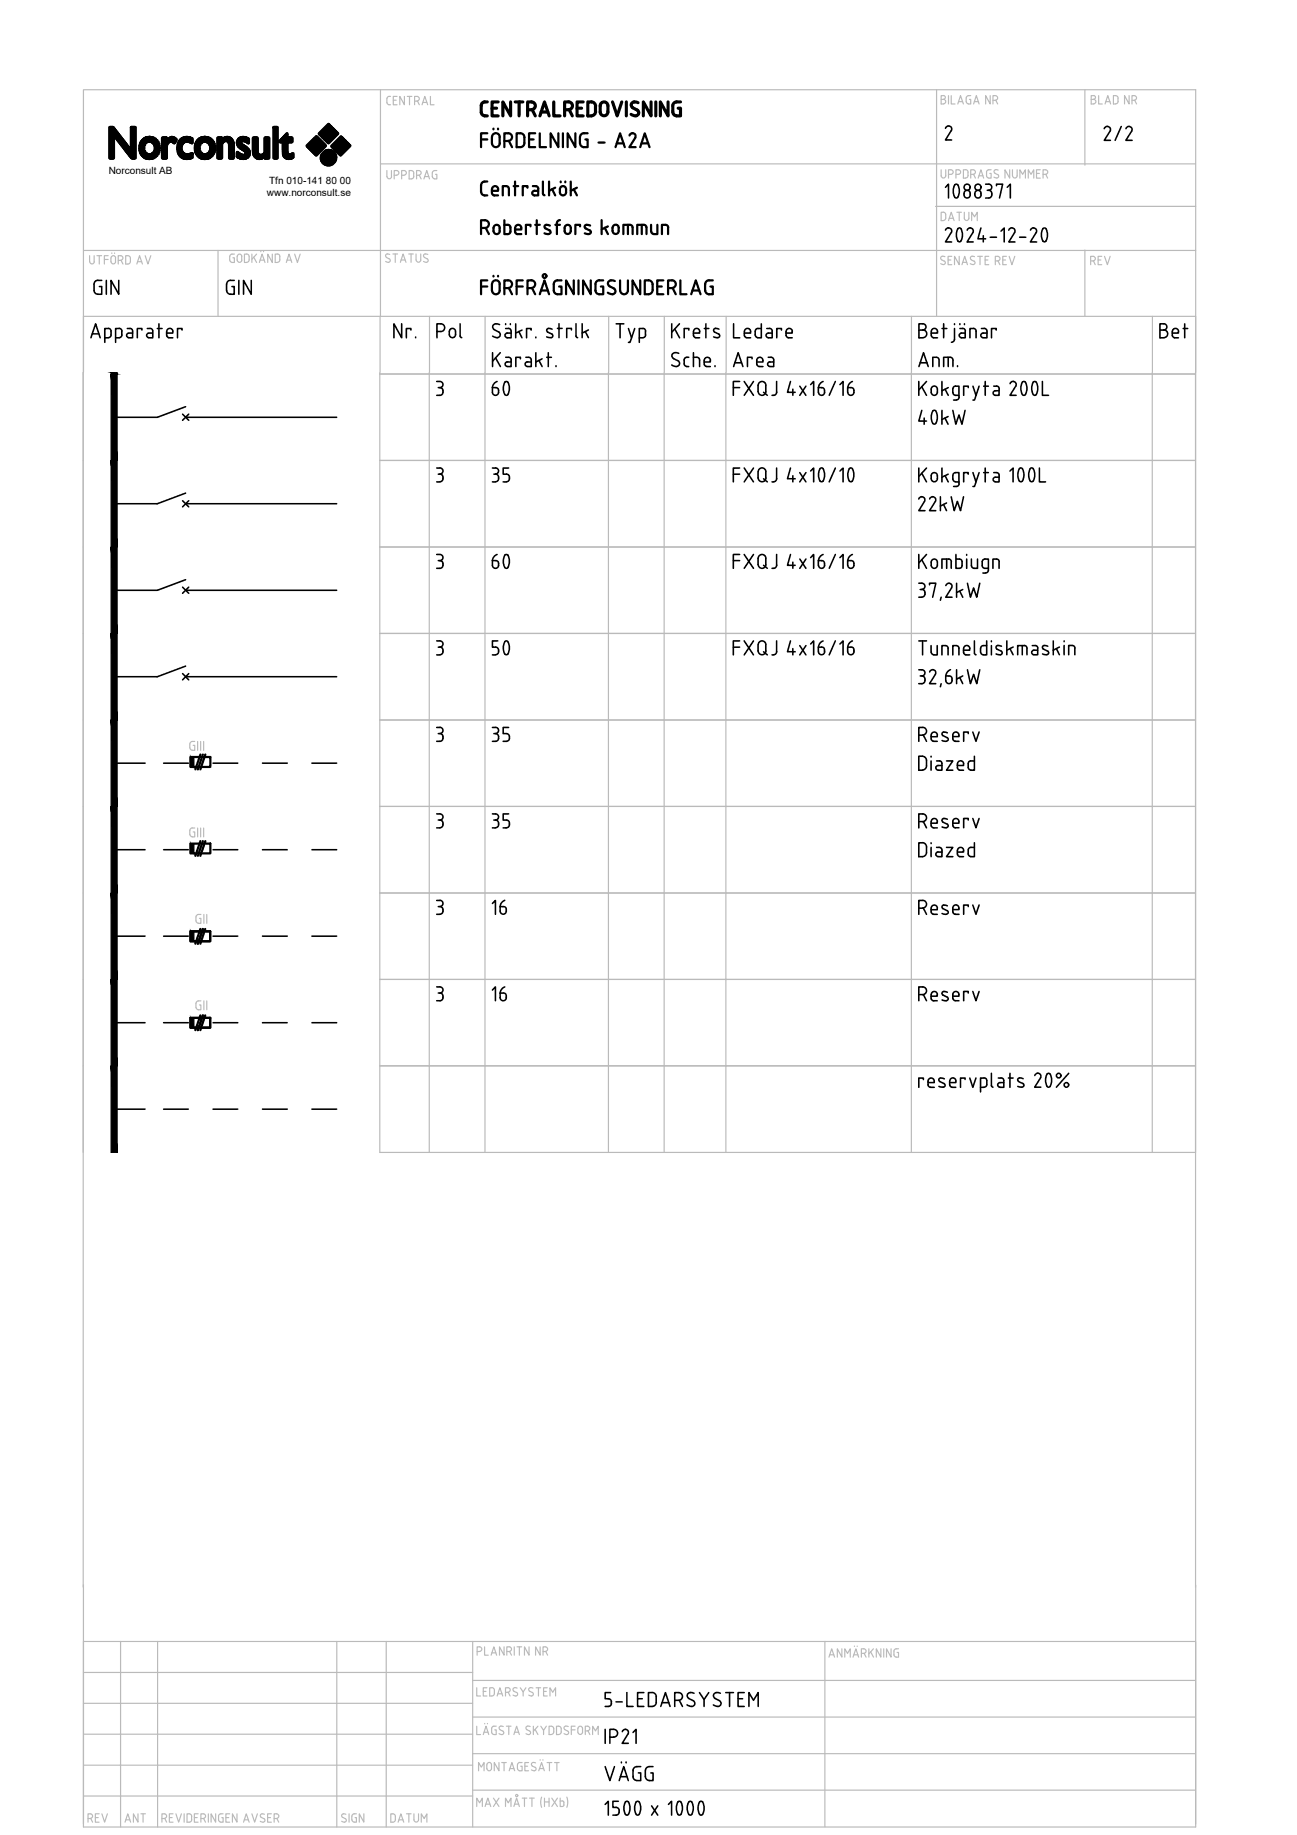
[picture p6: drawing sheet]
<svg xmlns="http://www.w3.org/2000/svg" width="210mm" height="297mm" viewBox="0 0 210 297" stroke-linecap="round" stroke-linejoin="round" font-family="sans-serif">
<defs><g id="words">
<g font-size="7.9">
<text x="76.9" y="66.3">60</text>
<text x="76.9" y="94.2">60</text>
<text x="76.9" y="108.3">50</text>
</g>
<text font-size="6.6" x="96.7" y="289.6">VÄGG</text>
<g font-size="5.7">
<text x="177.4" y="24">2/2</text>
<text x="35.3" y="49">GIN</text>
<text x="117.5" y="60.7">Area</text>
<text x="147.5" y="60.7">Anm.</text>
<text x="78.3" y="79.4">35</text>
<text x="147.5" y="84">22kW</text>
<text x="78.3" y="121.4">35</text>
<text x="78.3" y="149.2">16</text>
<text x="78.3" y="163.3">16</text>
</g>
<g font-size="5.3">
<text x="69.5" y="55.7">Pol</text>
<text x="117.5" y="55.7">Ledare</text>
<text x="186.6" y="55.7">Bet</text>
<text x="117.5" y="93.1">FXQJ 4x16/16</text>
<text x="78.3" y="135.1">35</text>
</g>
<text font-size="4.4" x="151" y="37">DATUM</text>
<g font-size="4.4" fill="#bababa">
<text x="175.3" y="44.1">REV</text>
<text x="13.1" y="296.3">REV</text>
<text x="19" y="296.3">ANT</text>
</g>
<g font-size="1.6">
<text x="17.6" y="28.2">Norconsult AB</text>
<text x="43.6" y="29.8">Tfn 010-141 80 00</text>
<text x="43.2" y="31.7">www.norconsult.se</text>
</g>
</g></defs>
<g fill="none" stroke="#bababa" stroke-width=".19">
<path d="M61.6 14.5v36.6M63.2 15.6a.43 .43 0 0 0-.6 .3v.7a.43 .43 0 0 0 .6 .4M63.6 16.2h.5M64.3 15.6h-.7v1.4h.7M65.4 15.6v1.4l-.7-1.4v1.4M65.9 15.6h.8M66.3 15.6v1.4M67.1 16.4h.4M67.5 16.3a.37 .37 0 0 0 .4-.3 .37 .37 0 0 0-.4-.4h-.4v1.4M67.6 16.4l.3 .6M68.3 17l.4-1.4 .5 1.4M68.4 16.6h.7"/>
<path d="M69.7 15.6v1.4h.6M151.6 14.5v36.6M152.3 16.1h.4M152.7 15.5a.31 .31 0 0 1 .3 .3 .31 .31 0 0 1-.3 .3 .37 .37 0 0 1 .4 .3 .37 .37 0 0 1-.4 .4h-.4v-1.3h.4M153.5 15.5v1.3M153.9 15.5v1.3h.7M155 16.8l.4-1.3 .5 1.3M155.1 16.5h.7M156.9 16.1h.2v.7h-.5l-.2-.4M157.1 15.5h-.5l-.2 .2v.8M157.6 16.8l.4-1.3 .5 1.3M157.7 16.5h.6"/>
<path d="M160.3 15.5v1.3l-.8-1.3v1.3M160.7 16.2h.4M161.1 15.5h-.4v1.3M161.1 15.5a.37 .37 0 0 1 .4 .4 .37 .37 0 0 1-.4 .3M161.2 16.2l.3 .6M175.6 14.5v12.2M176.6 16.1h.4M177 15.5a.31 .31 0 0 1 .3 .3 .31 .31 0 0 1-.3 .3 .37 .37 0 0 1 .4 .3 .37 .37 0 0 1-.4 .4h-.4v-1.3h.4M177.8 15.5v1.3h.6M178.8 16.8l.5-1.3 .4 1.3M179 16.5h.6M181 16.4l-.3 .4h-.5v-1.3h.5l.2 .2v.7"/>
<path d="M182.7 15.5v1.3l-.7-1.3v1.3M183.2 16.2h.4a.37 .37 0 0 0 .3-.4 .37 .37 0 0 0-.3-.3h-.4v1.3M183.6 16.2l.3 .6M61.6 26.5h131.9M62.6 27.6v1a.37 .37 0 0 0 .4 .3 .37 .37 0 0 0 .4-.3v-1M63.8 28.4l.4-.1a.37 .37 0 0 0 .4-.3 .37 .37 0 0 0-.4-.4h-.4v1.4M65 28.4l.4-.1a.37 .37 0 0 0 .4-.3 .37 .37 0 0 0-.4-.4h-.4v1.4M66.2 27.6l.6 .1a1 1 0 0 1 0 1.2l-.6 .1zM67.4 28.4l.4-.1a.37 .37 0 0 0 .4-.3 .37 .37 0 0 0-.4-.4h-.4v1.4M67.9 28.4l.3 .6M68.6 29l.5-1.4 .4 1.4M68.7 28.6h.7"/>
<path d="M70 28v.6M70 28.6l.2 .3h.1M70.3 27.6h.4M70.3 27.6l-.3 .2v.2M70.5 28.2h.2v.8h-.4M151.4 33.4h42.1M152.3 27.5v.9a.37 .37 0 0 0 .4 .4 .37 .37 0 0 0 .4-.4v-.9M153.5 28.2h.4M153.9 27.5h-.4v1.3M153.9 27.5a.37 .37 0 0 1 .4 .4 .37 .37 0 0 1-.4 .3M154.7 28.2h.4a.37 .37 0 0 0 .4-.4 .37 .37 0 0 0-.4-.3h-.4v1.3M156.3 28.8h.2a.91 .91 0 0 0 0-1.3h-.6v1.3h.4"/>
<path d="M157.1 28.2h.4M157.5 27.5h-.4v1.3M157.5 27.5a.37 .37 0 0 1 .4 .4 .37 .37 0 0 1-.4 .3M157.6 28.2l.3 .6M158.3 28.8l.4-1.3 .5 1.3M158.4 28.5h.7M159.7 27.9v.7l.3 .2M160.2 28.1h.2v.7h-.4M160.4 27.5h-.6l-.1 .4M161.2 27.5h.3M161.2 27.5l-.3 .2v.2l.5 .4M161.5 28.2l.1 .4a.46 .46 0 0 1-.7 .1"/>
<path d="M163.4 27.5v1.3l-.8-1.3v1.3M163.9 27.5v.9a.37 .37 0 0 0 .3 .4 .37 .37 0 0 0 .4-.4v-.9M165.1 28.8v-1.3l.4 .7 .4-.7v1.3M166.4 28.8v-1.3l.5 .7 .4-.7v1.3M167.7 28.1h.5M168.4 27.5h-.7v1.3h.7M168.8 28.2h.4a.37 .37 0 0 0 .4-.4 .37 .37 0 0 0-.4-.3h-.4v1.3M169.2 28.2l.3 .6M13.5 51.2h180v9v-45.7h-180v45.7M13.5 40.5h180M14.5 41.4v1M15.2 41.4l.1 1a.37 .37 0 0 1-.4 .3 .37 .37 0 0 1-.4-.3"/>
<path d="M15.7 41.4h.7M16.1 41.4v1.3M16.9 42h.6M17.5 41.4h-.6v1.3M18 41.6a.37 .37 0 0 1 .4-.2 .37 .37 0 0 1 .3 .4v.6a.38 .38 0 0 1-.4 .3 .38 .38 0 0 1-.4-.3zM18.1 40.9v.1M18.5 40.9v.1M19.1 42.1h.4M19.5 41.4h-.4v1.3M19.5 41.4a.37 .37 0 0 1 .4 .4 .37 .37 0 0 1-.4 .3M19.6 42.1l.3 .6M20.3 41.4h.6a.92 .92 0 0 1 0 1.3h-.6z"/>
<path d="M22.1 42.7l.5-1.3 .5 1.3M22.3 42.4h.6M23.5 41.4l.4 1.3 .5-1.3M35.3 40.5v10.7M37.7 41.7h.2v.8l-.5-.1-.2-.3M37.9 41.1h-.3l-.4 .2v.8M38.4 41.5v.6M38.4 41.5a.37 .37 0 0 1 .4-.4 .37 .37 0 0 1 .3 .4v.6M38.4 42.1a.37 .37 0 0 0 .4 .4 .37 .37 0 0 0 .3-.4M39.9 41.1h-.3v1.4M39.9 41.1l.4 .2v.2M40.3 42.1l-.2 .3-.2 .1"/>
<path d="M40.3 41.5v.6M40.8 41.1v1.4M41.1 41.6l.4 .9M41.5 41.1l-.7 .9M42 42.5l.4-1.4 .5 1.4M42.1 42.1h.7M42.2 40.7v.1M42.7 40.7v.1M44.1 41.1v1.4l-.8-1.4v1.4M44.9 41.1h-.4v1.4l.6-.1 .2-.3M44.9 41.1l.3 .2 .1 .2M45.3 41.5v.6"/>
<path d="M46.3 42.5l.5-1.4 .4 1.4M46.5 42.1h.6M47.7 41.1l.4 1.4 .5-1.4M61.5 51.2v9M63 41.9l.2 .3a.44 .44 0 0 1-.8 .1M63.1 41.2a.39 .39 0 0 0-.5-.1 .39 .39 0 0 0-.2 .4l.6 .4M63.6 41.1h.7M64 41.1v1.4M64.8 42.5l.4-1.4 .5 1.4M64.9 42.1h.7M66.1 41.1h.8M66.5 41.1v1.4"/>
<path d="M67.3 41.1v1M68.1 41.1v1a.37 .37 0 0 1-.4 .3 .37 .37 0 0 1-.3-.3M69.1 41.9l.2 .3a.44 .44 0 0 1-.8 .1M69.2 41.2a.41 .41 0 0 0-.4-.1 .41 .41 0 0 0-.2 .4l.5 .4M69.5 51.2v9M78.5 51.2v9M98.5 51.2v9M107.5 51.2v9M117.5 51.2v9M147.5 51.2v9M152.4 42.1l.4 .2M152.8 42.2l.2 .4a.44 .44 0 0 1-.8 .1"/>
<path d="M152.9 41.5a.41 .41 0 0 0-.4 0 .41 .41 0 0 0-.2 .4l.1 .2M153.4 42.1h.5M154 41.5h-.6v1.3h.6M155.2 41.5v1.3l-.7-1.3v1.3M155.7 42.8l.4-1.3 .5 1.3M155.8 42.5h.6M157 42.7l.5 .1M157.2 42.1l.4 .2M157.6 42.2l.2 .4-.3 .2M157.7 41.5a.39 .39 0 0 0-.4 0 .39 .39 0 0 0-.2 .4l.1 .2M158.2 41.5h.8M158.6 41.5v1.3"/>
<path d="M159.4 42.1h.5M160 41.5h-.6v1.3h.6M161.1 42.2h.4a.37 .37 0 0 0 .3-.3 .37 .37 0 0 0-.3-.4h-.4v1.3M161.5 42.2l.3 .6M162.3 42.1h.4M162.9 41.5h-.6v1.3h.6M163.3 41.5l.5 1.3 .4-1.3M175.6 40.5v10.7M186.5 51.2v9M13.5 60.3v196.6M61.5 60.3v126.2h132v-14h-132h132v-14h-132h132v-13.9h-132h132v-14.1h-132h132v-13.9h-132h132v-14.1h-132h132v-14h-132h132v-14h-132h132v-14h-132h132v-.2v196.6M69.5 60.3v126.2"/>
<path d="M78.5 60.5v126M98.5 60.3v126.2M107.5 60.3v126.2M117.5 60.5v126M147.5 60.5v126M186.5 60.3v126.2M30.7 120.4v.7M30.7 134.4v.7M31.1 134h.4M31.1 134l-.3 .2-.1 .2M31.3 120.7h.2v.8l-.6-.1-.2-.4M31.3 134.7h.2v.8l-.6-.1-.2-.3"/>
<path d="M31.5 120l-.6 .1-.2 .3M32 120v1.5M32 134v1.5M32.5 120v1.5M32.5 134v1.5M33 120v1.5M33 134v1.5M31.7 148.4l.1 .8 .3 .3h.4v-.8h-.2M32.5 148l-.6 .1-.2 .3M33 148v1.5M33.5 148v1.5M32.3 162.7h.2v.8l-.6-.1-.2-.3"/>
<path d="M32.5 162h-.4l-.3 .2-.1 .9M33 162v1.5M33.5 162v1.5M13.5 256.5v39.2h180v-39.2M13.5 265.7h180v29.5M13.5 275.7h63M13.5 270.7h63M19.5 265.7v30M25.5 265.7v30M54.5 265.7v30M62.5 265.7v30M76.5 265.7v30"/>
<path d="M76.5 277.9h116.9M76.5 272h116.9M77.2 273.2v1.3h.6M77.2 279.4v1.4h.6M77.2 267.3h.4M77.6 267.3a.37 .37 0 0 0 .4-.4 .37 .37 0 0 0-.4-.3h-.4v1.3M78.2 273.8h.5M78.4 266.6v1.3h.6M78.4 279h.1M78.8 273.2h-.6v1.3h.6M78.9 279h.1M79.5 267.9l.4-1.3 .5 1.3"/>
<path d="M79.6 273.2h-.4v1.3h.6l.2-.4M79.6 273.2h.2l.2 .4M79.6 267.6h.6M79.9 279.4h.4M79.9 279.4l-.2 .1a1.02 1.02 0 0 0-.1 1.1l.3 .2M80 273.6v.5M80.5 274.5l.4-1.3 .5 1.3M80.6 274.2h.6M80.9 280l.6 .3-.1 .4-.2 .1M81.4 279.5a.39 .39 0 0 0-.4-.1 .39 .39 0 0 0-.2 .4l.1 .2M81.6 266.6v1.3l-.8-1.3v1.3M81.8 273.9h.4"/>
<path d="M82 279.4h.7M82 267.3h.4M82.2 273.2h-.4v1.3M82.2 273.2a.37 .37 0 0 1 .4 .4 .37 .37 0 0 1-.4 .3M82.3 273.9l.2 .6M82.3 279.4v1.4M82.4 267.3a.37 .37 0 0 0 .4-.4 .37 .37 0 0 0-.4-.3h-.4v1.3M82.5 267.3l.3 .6M83.2 273.8l.4 .2M83.2 266.6v1.3M83.6 274l.2 .3a.44 .44 0 0 1-.8 .1M83.7 266.6h.7"/>
<path d="M83.7 273.3a.39 .39 0 0 0-.5-.1 .39 .39 0 0 0-.2 .4l.2 .2M84.1 266.6v1.3M84.2 273.2l.5 .7 .4-.7M84.7 273.9v.6M85.3 280l.4 .2 .2 .3a.44 .44 0 0 1-.8 .1M85.6 266.6v1.3l-.7-1.3v1.3M85.7 273.8l.4 .2 .2 .3a.44 .44 0 0 1-.7 .1M85.8 279.5a.41 .41 0 0 0-.4-.1 .41 .41 0 0 0-.3 .4l.2 .2M86.2 273.3a.41 .41 0 0 0-.4-.1 .41 .41 0 0 0-.2 .4l.1 .2M86.3 279.4v1.4M86.6 279.9l.5 .9M86.8 273.2h.7"/>
<path d="M87.1 279.4l-.8 .9M87.1 273.2v1.3M87.4 266.6v1.3l-.7-1.3v1.3M87.5 279.4l.5 .7 .4-.7M87.9 267.3h.3M88 273.8h.4M88.3 267.3a.37 .37 0 0 0 .3-.4 .37 .37 0 0 0-.4-.3h-.3v1.3M88.3 267.3l.3 .6M88.6 273.2h-.6v1.3h.6M89 274.5v-1.3l.5 .7 .4-.7v1.3M90.4 279.4h-.3v1.4h.3M90.4 279.4l.2 .1a.9 .9 0 0 1 0 1.2l-.2 .1"/>
<path d="M91.4 280l.4 .2M91.6 279.4l-.3 .2 .1 .4M91.6 279.4l.4 .1M93.1 279.4h-.6v1.4M93.5 279.8v.6M93.5 279.8a.37 .37 0 0 1 .4-.4 .37 .37 0 0 1 .4 .4v.6a.37 .37 0 0 1-.4 .4 .37 .37 0 0 1-.4-.4M133.5 265.7v30M134.2 268.3l.4-1.4 .5 1.4M134.3 267.9h.6M136.2 266.9v1.4l-.7-1.4v1.4M136.7 268.3v-1.4l.5 .7 .4-.7v1.4M138 268.3l.5-1.4 .5 1.4"/>
<path d="M138.2 267.9h.6M138.3 266.5h.1M138.7 266.5h.1M139.4 267.6h.4a.37 .37 0 0 0 .4-.3 .37 .37 0 0 0-.4-.4h-.4v1.4M139.8 267.6l.4 .7M140.6 266.9v1.4M140.9 267.4l.5 .9M141.4 266.9l-.8 .8M142.6 266.9v1.4l-.8-1.4v1.4M143 266.9v1.4M144.2 266.9v1.4l-.7-1.4v1.4M145.2 267.5h.2v.8l-.5-.1-.2-.3"/>
<path d="M145.4 266.9h-.4l-.3 .2v.8M13.5 280.7h63M13.5 285.7h63M13.5 290.7h63M26.2 294.4h.4M26.6 294.4a.37 .37 0 0 0 .4-.4 .37 .37 0 0 0-.4-.4h-.4v1.4M26.7 294.4l.3 .6M27.4 294.2h.5M28 293.6h-.6v1.4h.6M28.5 293.6l.4 1.4 .5-1.4M29.8 293.6v1.4M30.6 293.6h-.3v1.4h.3"/>
<path d="M30.6 293.6l.4 .2v.2M31 294v.6M31 294.6v.2l-.4 .2M31.5 294.2h.4M32.1 293.6h-.6v1.4h.6M32.5 294.4h.4M32.9 294.4a.37 .37 0 0 0 .4-.4 .37 .37 0 0 0-.4-.4h-.4v1.4M33 294.4l.3 .6M33.7 293.6v1.4M34.9 293.6v1.4l-.7-1.4v1.4M36.1 293.6l-.5 .1a1.02 1.02 0 0 0-.2 1.1l.3 .2h.4v-.8h-.2M36.6 294.2h.4"/>
<path d="M37.2 293.6h-.6v1.4h.6M38.4 293.6v1.4l-.8-1.4v1.4M39.4 295l.5-1.4 .4 1.4M39.5 294.6h.7M40.8 293.6l.4 1.4 .5-1.4M42.4 293.6l.4 .1M42.4 293.6l-.2 .1v.3l.5 .4M42.7 294.4l.2 .3a.46 .46 0 0 1-.8 .1M43.3 294.2h.5M43.9 293.6h-.6v1.4h.6M44.4 294.4h.3M44.8 294.4a.37 .37 0 0 0 .3-.4 .37 .37 0 0 0-.4-.4h-.3v1.4"/>
<path d="M44.8 294.4l.3 .6M56 293.7a.41 .41 0 0 0-.5-.1 .41 .41 0 0 0-.2 .4l.6 .4 .1 .3a.44 .44 0 0 1-.7 .1M56.5 293.6v1.4M56.9 294v.6M57.5 294.2h.2v.8l-.6-.1-.1-.3M57.7 293.6l-.6 .1-.1 .3M58.9 293.6v1.4l-.8-1.4v1.4M63.2 293.6l.6 .1a.92 .92 0 0 1 0 1.2l-.6 .1zM64.4 295l.5-1.4 .4 1.4M64.6 294.6h.6M65.8 293.6h.7M66.2 293.6v1.4"/>
<path d="M67 293.6v1a.37 .37 0 0 0 .4 .3 .37 .37 0 0 0 .3-.3v-1M68.2 295v-1.4l.4 .8 .5-.8v1.4M76.5 289.8h116.9M76.5 283.9h116.9M77.2 292.4v-1.3l.4 .7 .5-.7v1.3M77.4 286.6v-1.3l.5 .8 .4-.8v1.3M78.2 280.8l.5-1.4 .4 1.4M78.3 280.4h.7M78.5 292.4l.5-1.3 .4 1.3M78.6 292h.7M78.8 285.7v.6M78.8 285.7a.37 .37 0 0 1 .4-.4 .37 .37 0 0 1 .3 .4"/>
<path d="M79.5 285.7v.6a.37 .37 0 0 1-.3 .3 .37 .37 0 0 1-.4-.3M79.9 291.1l.9 1.3M80.1 280h.2v.8h-.4M80.8 285.3v1.3l-.8-1.3v1.3M80.8 291.1l-.9 1.3M80.8 280.6l.4 .2M81.2 285.3h.7M81.6 285.3v1.3M81.8 292.4v-1.3l.5 .7 .4-.7v1.3M82.4 286.6l.4-1.3 .5 1.3M82.5 286.3h.7M83.2 280.8l.4-1.4 .5 1.4"/>
<path d="M83.2 292.4l.4-1.3 .5 1.3M83.3 280.4h.6M83.3 292h.6M83.7 285.7l.1 .8 .3 .1h.4v-.7h-.2M84.1 285.3h.4M84.1 285.3h-.2l-.1 .4M84.5 291.1h.8M84.9 291.1v1.3M84.9 285.9h.5M85.5 285.3h-.6v1.3h.6M85.7 291.1h.8M86.1 291.1v1.3"/>
<path d="M86.1 285.9l.5 .2M86.6 286.1l.2 .3a.44 .44 0 0 1-.8 .1M86.7 285.4a.39 .39 0 0 0-.5-.1 .39 .39 0 0 0-.2 .4l.2 .2M87.2 286.6l.5-1.3 .4 1.3M87.3 286.3h.7M87.4 284.8v.1M87.7 290.9a2.36 2.36 0 0 0 0 1.7M87.9 284.8v.1M88 280.1v.7M88.1 291.1v1.3M88.1 291.7h.8M88.5 285.3h.8"/>
<path d="M88.9 291.1v1.3M88.9 285.3v1.3M89.2 280.8l.2-.1a.89 .89 0 0 0 0-1.2l-.5-.1v1.4h.3M89.3 291.1l.9 1.3M89.7 285.3h.8M90.1 285.3v1.3M90.2 291.1l-.9 1.3M90.7 291.1v1.3h.4l.2-.2M90.7 291.5h.3M91 291.5l.3 .3M91.2 291.8v.4M91.7 290.9a2.36 2.36 0 0 1 0 1.7"/>
<path d="M91.9 280.2l.1 .3a.44 .44 0 0 1-.7 .1M92.5 280h.6M94.7 280.2h.4a.37 .37 0 0 0 .4-.4 .37 .37 0 0 0-.4-.4h-.4v1.4M95.2 280.2l.3 .6M95.9 280.8v-1.4l.5 .8 .4-.8v1.4"/>
<circle cx="83.6" cy="290.7" r=".18"/>
</g>
<g fill="none" stroke="#000" stroke-width=".25">
<path d="M153 30.3l.5-.5v2.3M153.5 20.4l-.4 .2-.1 .2M153.5 20.4l.5 .2v.6M153.9 21.2l-.9 1.5h1M153.9 37.7l-.9 1.5h1M154.5 29.9l.4-.1a1.82 1.82 0 0 1 0 2.2h-.3a1.94 1.94 0 0 1-.1-2.1zM155 37a1.94 1.94 0 0 0 .1 2.1h.3a1.94 1.94 0 0 0 .1-2.1M156.1 31.1a.59 .59 0 0 1 .9 0 .59 .59 0 0 1-.2 .9 .6 .6 0 0 1-.7-.2 .6 .6 0 0 1 0-.7zM157.4 37.7l-.9 1.5h1M157.8 31.3v.3M157.8 31.3a.52 .52 0 0 1 .6-.5 .52 .52 0 0 1 .3 .8 .49 .49 0 0 1-.4 .5 .49 .49 0 0 1-.5-.5M158.7 36.9l-.4 1.8h1.2"/>
<path d="M159.1 38.1v1.1M159.5 29.8h.5a.5 .5 0 0 1 .5 .5 .5 .5 0 0 1-.5 .5M159.8 30.8h.2M160 30.8a.64 .64 0 0 1 .5 .6 .64 .64 0 0 1-.5 .7M160.3 38.4h1M161.3 30.1v-.3h1l-.5 2.3M162 37.4l.5-.5v2.3M163 30.3l.5-.5v2.3M163.3 37.3a.52 .52 0 0 1 .7-.4 .52 .52 0 0 1 .2 .8l-.9 1.5h1M165 38.4h1M166.8 37.3a.51 .51 0 0 1 .7-.4 .51 .51 0 0 1 .2 .8M167.7 37.7l-.9 1.5h1"/>
<path d="M168.8 37l.4-.1a1.82 1.82 0 0 1 0 2.2h-.3a1.94 1.94 0 0 1-.1-2.1zM14.7 54.7l.8-2.3 .7 2.3M14.9 54h1.1M15.8 45.4h.7M15.8 45.4a.62 .62 0 0 0-.6 .6v1a.62 .62 0 0 0 .6 .6M16.1 46.4h.4v1.2h-.7M17.2 45.4v2.2M18 54.2l-.1-.8-.1-.2h-.8v2.2M18 54.2l-.2 .4-.8 .1M19.2 45.4v2.2l-1.2-2.2v2.2M19.7 53.6v.6M19.7 53.6l-.2-.4h-.8v2.2"/>
<path d="M19.7 54.2l-.2 .4-.8 .1M20.6 53.2h.4M20.8 53.9h.7M20.9 53.9a.37 .37 0 0 0-.4 .4 .37 .37 0 0 0 .4 .4M21 53.2l.4 .2 .1 1.3h-.7M23 53.4v-.2h-.8v1.5M23.8 53.2h.7l.2 .4v1.1h-.6M24.1 53.9h.6M24.1 53.9a.37 .37 0 0 0-.4 .4 .37 .37 0 0 0 .4 .4M25.5 53.2h.7M25.7 52.4v2.3M28 53.7v.2h-1"/>
<path d="M28 53.7a.51 .51 0 0 0-.5-.5 .51 .51 0 0 0-.5 .5v.8l.4 .2h.6M29.5 53.4v-.2h-.8v1.5M65 52.4v2.3l-1.2-2.3v2.3M66.5 53.4v-.2h-.7v1.5M67.3 54.6v.1M79.7 57.1v2.2M80.9 52.5h-.3a.55 .55 0 0 0-.7 .1 .55 .55 0 0 0 .1 .8l.7 .3a.51 .51 0 0 1 .2 .7 .51 .51 0 0 1-.7 .2l-.5-.2M81 57.1l-1.3 1.4M81.8 53.2h.7l.2 .4v1.1h-.6a.38 .38 0 0 1-.4-.4 .38 .38 0 0 1 .4-.4h.6M81.8 52.4v.1M82.6 52.4v.1M83.5 52.4v2.3"/>
<path d="M84 53.7l.5 1M84.5 53.4l-1 .5M86 53.4v-.2h-.8v1.5M86.7 54.6v.1M86.7 57.1v2.2M88.5 57.8h.7M88.6 53.7l.7 .4M88.7 57.1v2.2M88.8 53.2l.5 .1M88.8 53.2l-.3 .2 .1 .3M89.3 54.1l.2 .3a.65 .65 0 0 1-1 .1M90 59.2v.1"/>
<path d="M90.2 53.2h.8M90.5 52.4v2.3M92.5 53.4v-.2h-.8v1.5M93.2 52.4v2M93.2 54.4l.3 .3M94.2 52.4v2.3M94.7 53.7l.5 1M95.2 53.4l-1 .5M99.7 52.4h1.3M100.4 52.4v2.3M101.7 53.2l.5 1.5M102.7 53.2l-.7 2.2h-.3"/>
<path d="M103.5 54.7h.5M104 53.2h-.5v2.2M104 53.2l.4 .2 .1 .8M104.5 54.2l-.1 .2-.4 .3M108.7 52.4v2.3M108.7 59.1l.8 .2M109 58l.7 .4M109.2 53.3l.8 1.4M109.7 58.4a.5 .5 0 0 1 .3 .5 .5 .5 0 0 1-.5 .4M109.9 57.2a.62 .62 0 0 0-.9-.1 .62 .62 0 0 0-.2 .8l.2 .1M110 52.4l-1.3 1.4M110.7 58.9l.1 .2 .4 .2"/>
<path d="M111.1 59.3h.4M111.5 57.8l-.6 .1-.1 .1-.1 .9M111.5 53.4v-.2h-.8v1.5M112.2 57.8h.6M112.2 57.1v2.2M112.8 57.8l.4 .2v1.3M113.2 53.7v.2h-1M113.2 53.7a.51 .51 0 0 0-.5-.5 .51 .51 0 0 0-.5 .5l.1 .8 .3 .2h.6M114 53.2h.7M114.2 52.4v2.3M114.3 59.3h.7M115 58.3v.3h-1"/>
<path d="M115 58.3a.51 .51 0 0 0-.5-.5 .51 .51 0 0 0-.5 .5v.8l.4 .2M115.6 53.7l.7 .4M115.8 53.2l-.3 .2 .1 .3M148.7 53.4h.7M149.4 52.4h-.7v2.3M149.4 52.4a.5 .5 0 0 1 .5 .5 .5 .5 0 0 1-.5 .5 .62 .62 0 0 1 .6 .6 .62 .62 0 0 1-.6 .7M150.7 53.9h1a.52 .52 0 0 0-.3-.7 .52 .52 0 0 0-.7 .5v.6M152.5 53.2h.7M152.7 52.4v2.3M154.5 52.4v.1M154.5 53.2v1.7M155.3 53.2h.5"/>
<path d="M155.3 52.4v.1M155.8 53.2l.4 .2v1.3h-.6a.38 .38 0 0 1-.4-.4 .38 .38 0 0 1 .4-.4h.6M156.1 52.4v.1M157.5 53.2h-.5v1.5M157.5 53.2l.4 .2 .1 1.3M158.8 53.2h.7l.2 .4v1.1h-.6a.38 .38 0 0 1-.4-.4 .38 .38 0 0 1 .4-.4h.6M161.2 53.4v-.2h-.7v1.5M29.5 67l1 1M30 67.5h24.5M30 65.8l-4.5 1.7h-7M30 67.5h.1M30 79.8l-4.5 1.7h-7"/>
<path d="M30.5 67l-1 1M70.7 61.8h.5M70.7 64h.5M70.7 75.8h.5M70.7 78h.5M70.9 62.7h.3M70.9 76.8h.3M71.2 61.8a.5 .5 0 0 1 .5 .4 .5 .5 0 0 1-.5 .5 .57 .57 0 0 1 .5 .8M71.2 75.7a.5 .5 0 0 1 .5 .5 .5 .5 0 0 1-.5 .5 .64 .64 0 0 1 .5 .7 .64 .64 0 0 1-.5 .6M71.7 63.5l-.3 .4-.2 .1M118.7 62.7h1M118.7 76.8h1"/>
<path d="M119.7 61.8h-1v2.2M119.7 75.8h-1v2.2M120.4 61.8l1.5 2.2M120.4 75.8l1.5 2.2M121.9 61.8l-1.5 2.2M121.9 75.8l-1.5 2.2M122.7 62.4v1M122.7 76.4v1M122.7 63.4a.62 .62 0 0 0 .6 .6 .62 .62 0 0 0 .7-.6M122.7 76.4a.62 .62 0 0 1 .6-.7 .62 .62 0 0 1 .7 .7M122.7 77.4a.62 .62 0 0 0 .6 .6 .62 .62 0 0 0 .7-.6M123.6 63.5l.6 .5"/>
<path d="M123.6 77.5l.6 .5M123.9 62.4v1M123.9 76.4v1M124.9 78h.3M125.7 63.5a.56 .56 0 0 1-.8 .5M125.7 75.8v1.7l-.3 .4-.2 .1M125.7 61.8v1.7M127.9 61.8l-.5 1.7h1.3M127.9 75.8l-.5 1.7h1.3M128.3 63v1M128.3 77v1M129.4 62.5l1 1.5"/>
<path d="M129.4 76.5l1 1.5M130.4 62.5l-1 1.5M130.4 76.5l-1 1.5M131.2 62.3l.5-.5v2.2M131.2 76.2l.5-.4v2.2M132.4 63.5v-.8h.5a.52 .52 0 0 1 .5 .8M132.5 63.5a.5 .5 0 0 0 .5 .5 .5 .5 0 0 0 .5-.5M132.7 77.9a.31 .31 0 0 0 .5 0M132.7 77.9a1.94 1.94 0 0 1 .1-2.1h.3a1.94 1.94 0 0 1 .1 2.1M133.2 61.8a1.13 1.13 0 0 0-.7 .9M135.2 61.8l-1 2.2M135.2 75.8l-1 2.2"/>
<path d="M135.9 62.3l.5-.5v2.2M135.9 76.2l.5-.4v2.2M137.2 62.7v.8M137.2 62.7h.5M137.2 63.5a.5 .5 0 0 0 .5 .5 .5 .5 0 0 0 .5-.5M137.5 77.9a.31 .31 0 0 0 .4 0M137.7 62.7a.52 .52 0 0 1 .5 .8M137.9 75.9a2.11 2.11 0 0 1 0 2M137.9 75.9a.3 .3 0 0 0-.4 0 2.11 2.11 0 0 0 0 2M138 61.8a1.13 1.13 0 0 0-.8 .9M148.7 61.8v2.2M148.7 75.8v2.2"/>
<path d="M149.2 62.6l.7 1.4M149.2 76.6l.7 1.4M149.2 66.4l-.5 1.8h1.2M149.6 67.7v1M149.9 61.8l-1.2 1.3M149.9 75.8l-1.2 1.3M150.7 63.5v-.5a.5 .5 0 0 1 .5-.5 .5 .5 0 0 1 .5 .5v.5M150.7 63.5a.5 .5 0 0 0 .5 .5 .5 .5 0 0 0 .5-.5M150.7 77.5v-.5a.5 .5 0 0 1 .5-.5 .5 .5 0 0 1 .5 .5v.5M151 66.5a.31 .31 0 0 1 .5 0M151 66.5a1.9 1.9 0 0 0 .1 2.1h.2a1.9 1.9 0 0 0 .2-2.1M152.4 61.8v2.2"/>
<path d="M152.4 66.4v2.3M152.4 75.8v2.2M152.9 67.7l.5 1M153 63l.5 1M153 77l.5 1M153.4 67.4l-1 .5M153.5 62.7l-1.1 .6M153.5 76.8l-1.1 .4M154.2 66.4l.5 2.3 .5-1.5 .5 1.5 .5-2.3M154.2 62.9v.7M154.2 76.9v.7M154.2 62.9l.2-.3 .8-.1v1.8"/>
<path d="M154.2 63.6l.2 .3 .8 .1M154.2 76.9l.2-.3 .8-.1v1.8M154.3 64.8h.5M155.2 64.3v.2l-.4 .2M156.7 62.7v-.2h-.7v1.5M156.7 76.8v-.3h-.7v1.5M157.5 62.5l.4 1.5M157.5 76.5l.4 1.5M158.5 62.5l-.8 2.3h-.2M158.5 76.5l-.8 2.2h-.2M159.2 62.5h.8M159.2 76.5h.8"/>
<path d="M159.4 61.8v2.2M159.4 75.8v2.2M160.8 62.5l.7 .1 .2 .3M160.8 76.5l.7 .1 .2 .3M161.1 63.3h.6M161.1 77.2h.6M161.1 63.3a.37 .37 0 0 0-.4 .3 .37 .37 0 0 0 .4 .4M161.1 77.2a.37 .37 0 0 0-.4 .4 .37 .37 0 0 0 .4 .4M161.7 62.9v1.1h-.6M161.7 76.9v1.1h-.6M163.4 76.2l.6-.4v2.2M163.5 62.1a.51 .51 0 0 1 .7-.3 .51 .51 0 0 1 .2 .7l-1 1.5h1"/>
<path d="M165 77.9a.31 .31 0 0 0 .5 0M165 77.9a1.94 1.94 0 0 1 .1-2.1h.3a1.94 1.94 0 0 1 .1 2.1M165.5 63.9a.31 .31 0 0 0 .4 0M165.5 63.9a1.9 1.9 0 0 1 .1-2.1h.2a1.9 1.9 0 0 1 .1 2.1M166.7 77.9a.31 .31 0 0 0 .5 0M166.7 77.9a1.94 1.94 0 0 1 .1-2.1h.3a1.94 1.94 0 0 1 .1 2.1M167.2 63.9a.31 .31 0 0 0 .5 0M167.2 63.9a1.9 1.9 0 0 1 .1-2.1h.3a1.9 1.9 0 0 1 .1 2.1M168.2 75.8v2.2h1M168.7 61.8v2.2h1M29.5 81.1l1 .9M29.5 95l1 1"/>
<path d="M30 81.5h24.5M30 81.5h.1M30 95.6h24.5M30 93.8l-4.5 1.8h-7M30 95.6h.1M30.5 81.1l-1 .9M30.5 95l-1 1M70.7 89.8h.5M70.7 92h.5M70.9 90.7h.3M71.2 89.8a.5 .5 0 0 1 .5 .5 .5 .5 0 0 1-.5 .4l.2 .1 .3 .4M71.7 91.3a.56 .56 0 0 1-.5 .7"/>
<path d="M148.7 94.4h.5a.5 .5 0 0 1 .5 .5 .5 .5 0 0 1-.5 .5l.4 .3 .1 .2M148.7 89.8v2.2M148.9 95.4h.3M149.2 90.6l.7 1.4M149.7 95.9a.56 .56 0 0 1-.5 .8h-.5M149.9 89.8l-1.2 1.3M150.4 94.7v-.3h1l-.5 2.3M150.8 90.7a.5 .5 0 0 1 .5-.2 .5 .5 0 0 1 .4 .5v.5a.5 .5 0 0 1-.5 .5 .5 .5 0 0 1-.5-.5zM152.3 96.7l-.1 .5M153.1 94.8a.5 .5 0 0 1 .7-.4 .5 .5 0 0 1 .2 .8l-.9 1.5h1M153.2 90.5v1.5M153.5 90.5h-1.1v1.5"/>
<path d="M153.5 90.5l.4 .2 .1 .2M153.9 90.9v1.1M154.7 89.8v2.2h.6M154.7 90.5h.6M154.8 94.4v2.3M155.3 90.5l.3 .2 .1 .2M155.3 95.7l.5 1M155.7 90.9l-.1 .9-.3 .2M155.8 95.4l-1 .5M156.4 89.8v.1M156.4 90.5v1.5M156.6 94.4l.5 2.3 .5-1.5 .5 1.5 .5-2.3"/>
<path d="M157.2 90.5l.1 1.3 .4 .2M158.2 90.5v1.5h-.6M159 90.9v.9l.4 .2M159.1 92.8h.4M159.4 90.5h.6v1.8M159.4 92h.6M159.4 90.5l-.4 .2v.2M160 92.3l-.1 .2-.4 .2M161.7 90.9v1.1M161.7 90.9l-.2-.3-.8-.1v1.5M29.5 109l1 1.1M30 109.5h24.5"/>
<path d="M30 107.8l-4.5 1.7h-7M30 109.5h.1M30.5 109l-1 1.1M70.7 103.7h.5M70.7 106h.5M70.7 117.8h.5M70.9 104.8h.3M70.9 118.8h.3M71.2 103.7a.5 .5 0 0 1 .5 .5 .5 .5 0 0 1-.5 .5 .57 .57 0 0 1 .5 .8M71.2 117.7a.5 .5 0 0 1 .5 .5 .5 .5 0 0 1-.5 .5l.4 .3 .1 .2M71.7 105.5l-.3 .4-.2 .1M71.7 119.3a.56 .56 0 0 1-.5 .7"/>
<path d="M118.7 104.8h1M119.7 103.7h-1v2.3M120.4 103.7l1.5 2.3M121.9 103.7l-1.5 2.3M122.7 104.4v1M122.7 104.4a.62 .62 0 0 1 .6-.7 .62 .62 0 0 1 .7 .7M122.7 105.4a.62 .62 0 0 0 .6 .6 .62 .62 0 0 0 .7-.6M123.6 105.5l.6 .5M123.9 104.4v1M125.7 105.5a.59 .59 0 0 1-.8 .5M125.7 103.7v1.8M127.9 103.7l-.5 1.8h1.3"/>
<path d="M128.3 105v1M129.4 104.5l1 1.5M130.4 104.5l-1 1.5M131.2 104.3l.5-.6v2.3M132.4 105.5v-.7l.5-.1a.52 .52 0 0 1 .5 .8M132.5 105.5a.5 .5 0 0 0 .5 .5 .5 .5 0 0 0 .5-.5M133.2 103.7a1.13 1.13 0 0 0-.7 1M135.2 103.7l-1 2.3M135.9 104.3l.5-.6v2.3M137.2 104.8h.5M137.2 104.8v.7M137.2 105.5a.5 .5 0 0 0 .5 .5 .5 .5 0 0 0 .5-.5"/>
<path d="M137.7 104.7a.52 .52 0 0 1 .5 .8M138 103.7a1.13 1.13 0 0 0-.8 1M148.7 108.4h.5a.5 .5 0 0 1 .5 .5 .5 .5 0 0 1-.5 .5M148.7 103.7h1.2M148.7 119h.6M148.9 109.4h.3M149.2 109.4a.64 .64 0 0 1 .5 .6 .64 .64 0 0 1-.5 .7h-.5M149.3 117.8h-.6v2.2M149.3 103.7v2.3M149.3 117.7a.62 .62 0 0 1 .6 .7 .62 .62 0 0 1-.6 .6M149.4 119l.5 1M150.5 108.8a.5 .5 0 0 1 .6-.4 .5 .5 0 0 1 .3 .8"/>
<path d="M150.7 104.5v1.1M150.7 119v.6M150.7 105.6l.1 .2 .3 .2M150.7 119.6l.2 .3 .2 .1M150.7 119a.52 .52 0 0 1 .7-.5 .52 .52 0 0 1 .3 .8h-1M151.4 109.2l-1 1.5h1M151.7 104.5v1.5h-.6M152.3 110.7l-.1 .5M152.5 119.9l.7 .1M152.6 119.1l.7 .3M152.8 118.5l.5 .1M152.8 118.5l-.3 .2 .1 .4"/>
<path d="M153 104.5h-.6v1.5M153 104.5l.4 .2v1.3M153.1 109.4h.5a.6 .6 0 0 1 .5 .7 .6 .6 0 0 1-.8 .5l-.2-.4zM153.3 119.4l.2 .3-.3 .3M153.8 108.4a1.13 1.13 0 0 0-.7 1M154.2 106v-1.5h.5l.4 .2 .1 1.3M154.2 119.2h1a.52 .52 0 0 0-.4-.7 .52 .52 0 0 0-.6 .5v.6M154.2 119.6l.2 .3 .2 .1M154.8 108.4v2.3M155.3 109.7l.5 1M155.8 109.4l-1 .5M155.9 105v.6"/>
<path d="M156 105.6l.1 .3 .8 .1M156 105a.52 .52 0 0 1 .6-.5 .52 .52 0 0 1 .3 .7h-1M156.6 108.4l.5 2.3 .5-1.5 .5 1.5 .5-2.3M156.7 118.8v-.3h-.7v1.5M157.4 118.5l.5 1.5 .6-1.5M157.7 103.7v2l.3 .3M158.7 105v.6M159.7 103.7v2.3l-.8-.1-.2-.3M159.7 104.5l-.8 .1-.2 .3M160.4 103.7v.2M160.4 104.5v1.5M161.2 105.9l.7 .1"/>
<path d="M162.1 104.6l-.2-.1a.44 .44 0 0 0-.7 .4l1 .7-.1 .3-.2 .1M162.9 103.7v2.3M163.4 105l.6 1M164 104.7l-1.1 .5M165.4 104.5v1.5M165.8 104.5h-1.1v1.5M165.8 104.5l.3 .2 .1 1.3M167.1 104.5h.4M167.5 104.5l.4 .2v1.3h-.6a.37 .37 0 0 1-.3-.4 .37 .37 0 0 1 .3-.4h.6M169 104.5l.6 .1M169 104.5l-.3 .2v.2l.8 .5M169.5 105.4l.2 .3a.67 .67 0 0 1-1 .2"/>
<path d="M170.5 103.7v2.3M171 105l.4 1M171.4 104.7l-.9 .5M172.2 103.7v.2M172.2 104.5v1.5M173.9 104.9v1.1M174 104.9l-.2-.4h-.8v1.5M18.5 123.5h5M18.5 137.5h5M26.5 123.5h4M26.5 137.5h4M34.5 123.5h4"/>
<path d="M34.5 137.5h4M42.5 123.5h4M42.5 137.5h4M50.5 123.5h4M50.5 137.5h4M70.7 120h.5M70.7 131.7h.5M70.7 134h.5M70.9 132.7h.3M71.2 131.7a.5 .5 0 0 1 .5 .5 .5 .5 0 0 1-.5 .5 .57 .57 0 0 1 .5 .8M71.7 133.5l-.3 .4-.2 .1M148.7 133h.6"/>
<path d="M149.2 136.4h-.5v2.3h.6a.69 .69 0 0 0 .6-.7M149.3 124.7a.69 .69 0 0 0 .6-.7v-.9a.69 .69 0 0 0-.6-.7h-.6v2.3h.5M149.3 136.4a.69 .69 0 0 1 .6 .7M149.3 131.7h-.6v2.3M149.3 131.7a.62 .62 0 0 1 .6 .7 .62 .62 0 0 1-.6 .6M149.4 133l.5 1M149.9 137.1v.9M150.7 122.4v.1M150.7 123.2v1.5M150.7 133v.6M150.7 136.4v.2M150.7 137.2v1.5"/>
<path d="M150.7 133.6l.2 .3 .8 .1M150.7 133a.52 .52 0 0 1 .7-.5 .52 .52 0 0 1 .3 .8h-1M151.1 120h.6M151.6 123.2h.6l.2 .4v1.1h-.6M151.6 137.2h.6l.2 .4v1.1h-.6a.38 .38 0 0 1-.4-.4 .38 .38 0 0 1 .4-.4h.6M152.4 123.9h-.6a.37 .37 0 0 0-.4 .4 .37 .37 0 0 0 .4 .4M152.5 133.9l.7 .1M152.6 133.1l.7 .3M152.8 132.5l.5 .1M152.8 132.5l-.3 .2 .1 .4M153.2 123.2h1l-1 1.5h1M153.2 137.2h1l-1 1.5h1"/>
<path d="M153.3 133.4l.2 .3-.3 .3M154.2 133.3h1a.52 .52 0 0 0-.3-.8 .52 .52 0 0 0-.7 .5v.6M154.2 133.6l.2 .3 .8 .1M154.6 120h.6M155.3 124.7h.6M155.9 123.7v.2h-1M155.9 137.7v.2h-1M156 123.7a.51 .51 0 0 0-.6-.5 .51 .51 0 0 0-.5 .5l.1 .8 .3 .2M156 137.7a.51 .51 0 0 0-.6-.5 .51 .51 0 0 0-.5 .5l.1 .8 .3 .1 .6 .1M156.7 124.2l.2 .4 .2 .1M156.7 132.7v-.2h-.7v1.5M157.1 123.2h.6"/>
<path d="M157.1 137.2h.6M157.1 123.2l-.3 .2-.1 .8M157.1 137.2h-.2a1.03 1.03 0 0 0 0 1.4h.2M157.4 132.5l.5 1.5 .6-1.5M157.7 122.4v2.3h-.6M157.7 136.4v2.3h-.6M18.5 151.5h5M26.5 151.5h4M34.5 151.5h4M42.5 151.5h4M50.5 151.5h4M70.7 145.8h.5"/>
<path d="M70.7 148h.5M70.7 159.8h.5M70.9 146.8h.3M71.2 145.7a.5 .5 0 0 1 .5 .5 .5 .5 0 0 1-.5 .5 .59 .59 0 0 1 .5 .8M71.2 159.8a.5 .5 0 0 1 .5 .4 .5 .5 0 0 1-.5 .5l.2 .1 .3 .4M71.7 147.5l-.3 .4-.2 .1M148.7 147h.6M149.3 145.8h-.6v2.2M149.3 159.8h-.6v2.2M149.3 145.7a.62 .62 0 0 1 .6 .7 .62 .62 0 0 1-.6 .6M149.3 159.8a.62 .62 0 0 1 .6 .6 .62 .62 0 0 1-.6 .6M149.4 147l.5 1"/>
<path d="M150.7 147v.6M150.7 147.6l.2 .3 .8 .1M150.7 147a.5 .5 0 0 1 .5-.5 .5 .5 0 0 1 .5 .5M151.7 147v.3h-1M152.6 147.1l.7 .3M152.8 146.5l.5 .1M152.8 146.5l-.3 .2 .1 .4M153.3 147.4l.2 .3a.67 .67 0 0 1-1 .2M154.2 147.2h1a.52 .52 0 0 0-.3-.7 .52 .52 0 0 0-.7 .5v.6M154.2 147.6l.2 .3 .8 .1M156.7 146.8v-.3h-.7v1.5M157.4 146.5l.5 1.5 .6-1.5"/>
<path d="M18.5 179.5h5M18.5 165.6h5M26.5 179.5h4M26.5 165.6h4M34.5 179.5h4M34.5 165.6h4M42.5 179.5h4M42.5 165.6h4M50.5 179.5h4M50.5 165.6h4M70.7 162h.5M70.9 160.7h.3"/>
<path d="M71.7 161.3a.56 .56 0 0 1-.5 .7M148.7 161h.6M149.4 174.8v-.3h-.7v1.5M149.4 161l.5 1M150.2 175v.8l.4 .2h.6M150.2 175a.5 .5 0 0 1 .5-.5 .5 .5 0 0 1 .5 .5M150.7 161v.6M150.7 161.6l.2 .3 .8 .1M150.7 161a.52 .52 0 0 1 .7-.5 .52 .52 0 0 1 .3 .8h-1M151.2 175v.2h-1M152.5 161.9l.7 .1M152.6 161.1l.7 .3"/>
<path d="M152.8 160.5l.5 .1M152.8 160.5l-.3 .2 .1 .4M152.8 174.6h-.2a.44 .44 0 0 0-.6 .3l.8 .5 .1 .3a.65 .65 0 0 1-.9 .2M153.3 161.4l.2 .3-.3 .3M154.2 161.3h1a.52 .52 0 0 0-.3-.8 .52 .52 0 0 0-.7 .5v.6M154.2 161.6l.2 .3 .2 .1M154.6 162h.6M154.7 175v.2h-1M154.7 175a.51 .51 0 0 0-.5-.5 .51 .51 0 0 0-.5 .5l.1 .8 .3 .2h.6M156.2 174.7v-.2h-.8v1.5M156.7 160.7v-.2h-.7v1.5M157 174.5l.4 1.5 .5-1.5"/>
<path d="M157.4 160.5l.5 1.5 .6-1.5M158.7 176h.6M159.3 174.5h-.6v2.2M159.3 174.5l.3 .2 .1 .2M159.7 174.9l-.1 .9-.3 .2M160.4 173.7l.1 2 .2 .3M161.6 174.5h.4M162 174.5h.2l.3 .4M162.5 174.9v1.1h-.7a.38 .38 0 0 1-.3-.4 .38 .38 0 0 1 .3-.4h.7M163.2 174.5h.8M163.4 173.7v2.3M164.7 175.9l.7 .1"/>
<path d="M165.5 175.4l.2 .3-.3 .3M165.6 174.6l-.2-.1a.44 .44 0 0 0-.7 .4l.8 .5M168 173.7l.3 .1 .2 .5-1.1 1.7h1M168 173.7l-.4 .2-.1 .2M169.5 175.9a.31 .31 0 0 0 .5 0M169.5 175.9a1.9 1.9 0 0 1 .1-2.1h.2a1.9 1.9 0 0 1 .1 2.1M173 173.7l-2 2.3M97.9 279.9v2.3M98.8 274h-.9v1l.8 .1 .3 .4M98.9 275.5v.2M99 275.7l-.3 .5h-.8M99.7 275.5h1"/>
<path d="M101.2 279.9l.3 .2 .2 .4-1 1.7h1M101.2 279.9l-.4 .2-.1 .2M101.5 274v2.2h.9M103.2 275h.7M104.2 274h-1v2.2h1M105.5 274h-.6v2.2h.6a.69 .69 0 0 0 .7-.7M105.5 274a.69 .69 0 0 1 .7 .7M106.2 274.7v.9M106.9 276.2l.8-2.2 .7 2.2M107.2 275.6h1M109.2 275.2h.6a.62 .62 0 0 0 .6-.6 .62 .62 0 0 0-.6-.6h-.6v2.2M109.9 275.2l.5 1"/>
<path d="M111.7 274l.6 .1M111.7 274a.5 .5 0 0 0-.5 .4 .5 .5 0 0 0 .3 .5l.7 .4M112.2 275.3a.52 .52 0 0 1 .2 .7 .52 .52 0 0 1-.7 .2l-.5-.2M113.2 274l.7 1.1 .8-1.1M113.9 275.1v1.1M115.7 274.9l.7 .4a.51 .51 0 0 1 .2 .7 .51 .51 0 0 1-.7 .2l-.5-.2M116 274l.6 .1M116 274a.5 .5 0 0 0-.5 .4 .5 .5 0 0 0 .2 .5M117.5 274h1.2M118.1 274v2.2M119.4 275h.8M120.4 274h-1v2.2h1"/>
<path d="M121.2 276.2v-2.2l.7 1.2 .8-1.2v2.2M97.9 292.1l.5-.5v2.2M98.7 281.2h.6a.62 .62 0 0 0 .6-.6 .62 .62 0 0 0-.6-.7h-.6v2.3M100.1 291.6h-.9v1h.5a.64 .64 0 0 1 .5 .6 .64 .64 0 0 1-.5 .6h-.5M101.2 291.7a1.94 1.94 0 0 0 .1 2.1h.3a1.94 1.94 0 0 0 .1-2.1M102.4 280.4l.5-.5v2.3M103 291.7a1.94 1.94 0 0 0 .1 2.1h.2a1.94 1.94 0 0 0 .1-2.1M105.5 292.3l.9 1.5M106.4 292.3l-.9 1.5M108.2 292.1l.5-.5v2.2M109.7 291.7a.31 .31 0 0 1 .5 0M109.7 291.7a1.94 1.94 0 0 0 .1 2.1h.3a1.94 1.94 0 0 0 .1-2.1"/>
<path d="M111.5 291.7a.31 .31 0 0 1 .5 0M111.5 291.7a1.94 1.94 0 0 0 .1 2.1h.2a1.94 1.94 0 0 0 .2-2.1M113.2 291.7a.31 .31 0 0 1 .5 0M113.2 291.7a1.94 1.94 0 0 0 .1 2.1h.3a1.94 1.94 0 0 0 .1-2.1"/>
<circle cx="156.5" cy="30.3" r=".5"/>
<circle cx="158.3" cy="30.3" r=".5"/>
<circle cx="171.3" cy="174.1" r=".37"/>
<circle cx="172.6" cy="175.6" r=".37"/>
</g>
<g fill="#000" stroke="#000" stroke-width=".16">
<path d="M52.9 26.7h.5zM53 24.3h.3z"/>
<path d="M51.2 22.1l-1.5 1.5h3zM49.7 23.6h3l-1.5 1.5z"/>
<path d="M51.6 21.6l1.6 1.5v-3zM53.2 20.1l1.5 1.5-1.5 1.5z"/>
<path d="M52.9 26.7h.4zM53 26.7h.3z"/>
<path d="M53 24.3h.4zM52.9 24.3h.5z"/>
<path d="M52.9 24.3l.7 .1zM52.8 24.4h.8z"/>
<path d="M52.8 24.4h.9zM52.7 24.4h1z"/>
<path d="M52.8 26.7h.8zM52.8 26.7h.6z"/>
<path d="M53.6 23.6l1.5 1.5v-3zM55.1 22.1l1.6 1.5-1.6 1.5z"/>
<path d="M52.7 24.4l1.1 .1zM52.6 24.5h1.2z"/>
<path d="M52.7 26.6h1zM52.7 26.6l.9 .1z"/>
<path d="M52.6 24.5h1.3zM52.5 24.5h1.4z"/>
<path d="M52.6 26.6h1.2zM52.6 26.6h1.1z"/>
<path d="M52.5 24.5l1.4 .1zM52.4 24.6l.1-.1 1.4 .1z"/>
<path d="M52.5 26.5h1.4zM52.5 26.5l1.3 .1z"/>
<path d="M52.4 24.6l1.6 .1zM52.3 24.7h1.7z"/>
<path d="M52.4 26.4l1.5 .1v-.1zM52.4 26.4l1.5 .1z"/>
<path d="M52.3 24.7l1.8 .1-.1-.1zM52.3 24.7l1.8 .1h-1.9z"/>
<path d="M52.3 26.4h1.7zM52.3 26.4h1.6z"/>
<path d="M52.2 24.8l2 .1-.1-.1zM52.2 24.8l2 .1h-2z"/>
<path d="M52.2 26.3l1.8 .1 .1-.1zM52.2 26.3l1.8 .1z"/>
<path d="M52.2 24.9l2 .1v-.1zM52.2 24.9l2 .1h-2.1z"/>
<path d="M52.2 26.2l1.9 .1 .1-.1zM52.2 26.2l1.9 .1h-1.9z"/>
<path d="M52.1 25l2.2 .1-.1-.1zM52.1 25l2.2 .1h-2.3z"/>
<path d="M52.1 26.1l2.1 .1v-.1zM52.1 26.1l2.1 .1h-2z"/>
<path d="M52 25.1l2.3 .1v-.1zM52 25.1l2.3 .1h-2.3z"/>
<path d="M52 26l2.2 .1 .1-.1zM52 26l2.2 .1h-2.1z"/>
<path d="M52 25.2l2.3 .1v-.1zM52 25.2l2.3 .1h-2.3z"/>
<path d="M52 25.9l2.3 .1v-.1zM52 25.9l2.3 .1h-2.3z"/>
<path d="M52 25.3l2.4 .1-.1-.1zM52 25.3l2.4 .1h-2.4z"/>
<path d="M52 25.7l2.3 .2v-.2zM52 25.7l2.3 .2h-2.3z"/>
<path d="M52 25.4l2.4 .1v-.1zM52 25.4l2.4 .1h-2.4z"/>
<path d="M52 25.5l2.4 .1v-.1zM52 25.5l2.4 .1h-2.4z"/>
<path d="M52 25.6l2.3 .1 .1-.1zM52 25.6l2.3 .1h-2.3z"/>
<path d="M18 60.3v.2h1zM18 60.3h1v.2z"/>
<path d="M18 60.5l1 14v-14zM18 60.5l1 14h-1z"/>
<path d="M18 74.5l1 14v-14zM18 74.5l1 14h-1z"/>
<path d="M18 88.5l1 14v-14zM18 88.5l1 14h-1z"/>
<path d="M18 102.5l1 14.1v-14.1zM18 102.5l1 14.1h-1zM18 116.6l1 13.9v-13.9zM18 116.6l1 13.9h-1z"/>
<path d="M18 130.5l1 14.1v-14.1zM18 130.5l1 14.1h-1z"/>
<path d="M30.8 122.5l.6 1.6v-1.6zM30.8 122.5l.6 1.6h-.6z"/>
<path d="M30.8 136.6l.6 1.5v-1.5zM30.8 136.6l.6 1.5h-.6z"/>
<path d="M18 144.6l1 13.9v-13.9zM18 144.6l1 13.9h-1z"/>
<path d="M18 158.5l1 14v-14zM18 158.5l1 14h-1z"/>
<path d="M30.8 150.8l.6 1.6v-1.6zM30.8 150.8l.6 1.6h-.6z"/>
<path d="M18 172.5l1 14v-14zM18 172.5l1 14h-1z"/>
<path d="M30.8 164.8l.6 1.6v-1.6zM30.8 164.8l.6 1.6h-.6z"/>
</g>
<g fill="none" stroke="#000" stroke-width=".36">
<path d="M77.9 36.9h.6a.62 .62 0 0 0 .6-.6 .62 .62 0 0 0-.6-.6h-.6v2.2M77.9 22.6h1M77.9 30v1.1M77.9 31.1v.3l.5 .2M78.4 31.6h.5M78.4 29.4h.5M78.4 29.4l-.5 .3v.2M78.6 36.9l.5 1M78.9 21.6h-1v2.2M79.6 23.2a.62 .62 0 0 0 .7 .6 .62 .62 0 0 0 .6-.6M79.9 20.8v.1M79.9 37.4a.5 .5 0 0 0 .5 .5 .5 .5 0 0 0 .5-.5"/>
<path d="M80.6 30.6v.3h-1M80.6 20.8v.1M80.6 30.6a.51 .51 0 0 0-.5-.5 .51 .51 0 0 0-.5 .5l.1 .8 .3 .2h.6M80.9 22.2v1M80.9 36.9v.5M80.9 22.2a.62 .62 0 0 0-.6-.6 .62 .62 0 0 0-.7 .6v1M80.9 36.9a.5 .5 0 0 0-.5-.5 .5 .5 0 0 0-.5 .5v.5M81.6 35.7v2.2l.8-.1a1.11 1.11 0 0 0 .2-1.2l-.4-.2h-.6M81.6 22.8h.6M82.2 21.6h-.6v2.2M82.2 21.6a.62 .62 0 0 1 .7 .6 .62 .62 0 0 1-.7 .6M82.4 30.6l-.3-.4-.7-.1v1.5"/>
<path d="M82.4 22.8l.5 1M82.4 30.6v1M83.1 30.1h.8M83.4 29.4v2.2M83.4 36.9v.6M83.4 37.5l.2 .3 .8 .1M83.4 36.9a.53 .53 0 0 1 .6-.5 .53 .53 0 0 1 .4 .8h-1M84.9 22.3v.8M84.9 22.2a.65 .65 0 0 0-.7-.6h-.6v2.2h.6a.69 .69 0 0 0 .7-.7M85.4 30.4v-.3h-.8v1.5M85.6 22.6h.8M85.9 36.6v-.2h-.8v1.5"/>
<path d="M86.2 30.1h.5M86.6 21.6h-1v2.2h1M86.6 36.4h.8M86.7 30.1l.4 .2v.3M86.9 35.7v2.2M87.1 30.6v1h-.6a.37 .37 0 0 1-.4-.3 .37 .37 0 0 1 .4-.4h.6M87.4 21.6v2.2h1M87.9 29.4v2l.2 .2M88.4 36.4l.6 .1M88.4 36.4l-.3 .2v.2l.8 .5 .2 .3a.67 .67 0 0 1-1 .2M88.9 29.4v2.2M89.4 30.6l.5 1"/>
<path d="M89.9 30.4l-1 .5M89.9 36.4h.7M90.4 21.6v2.2l-1.3-2.2v2.2M90.6 31.1v-.5a.5 .5 0 0 1 .5-.5 .5 .5 0 0 1 .5 .5v.5M90.6 31.1a.5 .5 0 0 0 .5 .5 .5 .5 0 0 0 .5-.5M90.6 35.6l-.4 .3-.1 .2v1.8M90.7 29.4v.1M91.1 21.6v2.2M91.4 36.6a.5 .5 0 0 1 .6-.2 .5 .5 0 0 1 .4 .5v.5a.5 .5 0 0 1-.5 .5 .5 .5 0 0 1-.5-.5zM91.5 29.4v.1M92.4 29.4v2.2M92.9 30.6l.5 1"/>
<path d="M93.1 21.6v2.2l-1.2-2.2v2.2M93.4 30.4l-1 .5M93.9 23.2a.62 .62 0 0 0 .6 .6M93.9 36.6v-.2h-.8v1.5M94.5 21.6h.6M94.5 21.6a.62 .62 0 0 0-.6 .6v1M94.7 22.6h.4v1.2h-.6M94.9 36.4l-.3 .2v.2l1 .6v.2a.67 .67 0 0 1-1 .2M94.9 36.4l.6 .1M96.9 23.1h1M97.4 35.6v2.3M97.9 36.9l.5 1"/>
<path d="M98.4 36.6l-1 .5M99.1 36.9v.5a.5 .5 0 0 0 .5 .5 .5 .5 0 0 0 .5-.5v-.5M99.1 36.9a.5 .5 0 0 1 .5-.5 .5 .5 0 0 1 .5 .5M99.6 23.8l.8-2.2 .7 2.2M99.8 23.2h1.1M100.9 37.9v-1.5h1l.4 .2 .1 1.3M101.6 36.4v1.5M101.9 21.9a.5 .5 0 0 1 .7-.3 .5 .5 0 0 1 .2 .7M102.8 22.3l-.9 1.5h1M103.1 37.9v-1.5h1.1l.4 .2v1.3M103.6 23.8l.8-2.2 .7 2.2M103.8 23.2h1.1"/>
<path d="M103.9 36.4v1.5M105.4 36.4v1.1M105.4 37.4v.3l.4 .2M106.4 36.4v1.5h-.6M108.1 36.8v1.1M108.1 36.8l-.2-.3-.8-.1v1.5M77.9 46.4h1M78.9 45.4h-1v2.2M79.9 44.6v.2M80.6 44.6v.2M80.9 46v1M80.9 46a.62 .62 0 0 0-.6-.6 .62 .62 0 0 0-.7 .6v1a.64 .64 0 0 0 .6 .6 .64 .64 0 0 0 .7-.6"/>
<path d="M81.6 46.6h.6M82.2 45.4h-.6v2.2M82.2 45.4a.62 .62 0 0 1 .7 .6 .62 .62 0 0 1-.7 .6M82.4 46.6l.5 1M83.6 46.4h1M84.6 45.4h-1v2.2M85.4 46.6h.6M86 45.4h-.6v2.2M86 45.4a.62 .62 0 0 1 .6 .6 .62 .62 0 0 1-.6 .6M86.1 46.6l.5 1M87.4 47.6l.7-2.2 .8 2.2M87.6 47h1"/>
<path d="M90.2 45.4h.7M90.2 45.4a.62 .62 0 0 0-.6 .6v1a.62 .62 0 0 0 .6 .6h.7v-1.2h-.4M92.9 45.4v2.2l-1.3-2.2v2.2M93.6 45.4v2.2M95.6 45.4v2.2l-1.2-2.2v2.2M97 45.4h.6M97 45.4a.62 .62 0 0 0-.6 .6v1a.62 .62 0 0 0 .6 .6h.6v-1.2h-.4M98.9 45.4l.6 .1M98.9 45.4a.5 .5 0 0 0-.5 .4 .5 .5 0 0 0 .3 .5l.6 .4a.56 .56 0 0 1 .1 .8 .56 .56 0 0 1-.8 0l-.2-.1M100.4 45.4v1.6M101.6 45.4v1.6a.62 .62 0 0 1-.6 .6 .62 .62 0 0 1-.6-.6M103.6 45.4v2.2l-1.2-2.2v2.2"/>
<path d="M104.9 45.4h-.5v2.2h.5M104.9 45.4a.69 .69 0 0 1 .7 .7M105.6 46.9a.69 .69 0 0 1-.7 .7M105.6 46.1v.9M106.4 46.4h.7M107.4 45.4h-1v2.2h1M108.1 46.6h.6M108.7 45.4h-.6v2.2M108.7 45.4a.62 .62 0 0 1 .7 .6 .62 .62 0 0 1-.7 .6M108.9 46.6l.5 1M110.1 45.4v2.2h1M111.9 47.6l.7-2.2 .8 2.2"/>
<path d="M112.1 47h1M114.1 46v1M114.7 45.4h.7M114.8 45.4a.62 .62 0 0 0-.7 .6M115 46.4h.4v1.2h-.7a.62 .62 0 0 1-.6-.6M30.8 122.5h3.2v1.6h-3.2zM30.8 136.6h3.2v1.5h-3.2zM32.4 122.1l-.8 2.5M32.4 136.2l-.8 2.3M32.8 122.1l-.8 2.5M32.8 136.2l-.8 2.3M33.2 122.1l-.8 2.5"/>
<path d="M33.2 136.2l-.8 2.3M30.8 150.8h3.2v1.6h-3.2zM32.4 150.4l-.8 2.4M32.8 150.4l-.8 2.4M33.2 150.4l-.8 2.4M30.8 164.8h3.2v1.6h-3.2zM32.4 164.4l-.8 2.4M32.8 164.4l-.8 2.4M33.2 164.4l-.8 2.4"/>
<circle cx="88.1" cy="44.7" r=".31"/>
</g>
<g fill="none" stroke="#000" stroke-width=".51">
<path d="M77.9 18.2l.1 .3 .5 .2M78.4 18.8h.5M78.9 16.5l-.7 .1-.2 .2-.1 1.4M79.6 17.5h.8M80.6 16.5h-1v2.3h1M82.6 16.5v2.3l-1.2-2.3v2.3M83.4 16.5h1.2M84 16.5v2.3M85.4 17.8l.6-.1a.62 .62 0 0 0 .6-.6 .62 .62 0 0 0-.6-.6h-.6v2.3M86.1 17.8l.5 1M87.4 18.8l.7-2.3 .8 2.3M87.6 18.1h1.1"/>
<path d="M89.6 16.5v2.3h1M91.4 17.8l.6-.1a.62 .62 0 0 0 .6-.6 .62 .62 0 0 0-.6-.6h-.6v2.3M92.1 17.8l.5 1M93.4 17.5h.7M94.4 16.5h-1v2.3h1M95.7 18.7a.69 .69 0 0 0 .7-.6v-.9a.65 .65 0 0 0-.7-.7h-.6v2.3h.6M97.3 16.7a.62 .62 0 0 1 .7-.2 .62 .62 0 0 1 .4 .6v1a.62 .62 0 0 1-.6 .6 .62 .62 0 0 1-.7-.6v-1zM99.1 16.5l.8 2.3 .7-2.3M101.4 16.5v2.3M102.1 18.5l.8 .3M102.4 17.4l.7 .4a.5 .5 0 0 1 .3 .6 .5 .5 0 0 1-.5 .3M103.3 16.6h-.2a.55 .55 0 0 0-.8 .1 .55 .55 0 0 0 .1 .7"/>
<path d="M105.4 16.5v2.3l-1.3-2.3v2.3M106.1 16.5v2.3M108.1 16.5v2.3l-1.2-2.3v2.3M109.5 16.5h.6M109.5 16.5a.62 .62 0 0 0-.6 .6v1a.62 .62 0 0 0 .6 .6M109.7 17.5h.4v1.3h-.6M17.8 20.6h.5l3 3.9v-3.9h.6v5h-.6l-2.9-3.8v3.8h-.6zM17.8 20.6v5M17.9 20.6v5M18 20.6v5M18.1 20.6v5M18.2 20.6v5"/>
<path d="M18.3 20.6v5M18.3 20.7v4.9M18.4 20.8v1M18.5 20.9v1M18.6 21v1M18.6 21.1v1M18.7 21.2v1M18.8 21.3v1M18.9 21.4v1M18.9 21.4v1.1M19 21.5v1.1M19.1 21.6v1.1"/>
<path d="M19.2 21.7v1.1M19.2 21.8v1.1M19.3 21.9v1.1M19.4 22v1.1M19.5 22.1v1.1M19.5 22.2v1M19.6 22.3v1.1M19.7 22.4v1M19.7 22.5v1M19.8 22.6v1M19.9 22.7v1M20 22.8v1"/>
<path d="M20 22.9v1M20.1 23v1M20.2 23.1v1M20.3 23.2v1M20.3 23.3v1M20.4 23.4v1M20.5 23.5v1M20.6 23.6v1M20.6 23.7v1M20.7 23.7v1.1M20.8 23.8v1.1M20.8 23.9v1.1"/>
<path d="M20.9 24v1.1M21 24.1v1.1M21.1 24.2v1.1M21.1 24.3v1M21.2 24.4v1M21.3 20.6v4.9M21.4 20.6v5M21.5 20.6v5M21.6 20.6v5M21.7 20.6v5M21.8 20.6v5M22.7 23.5v1"/>
<path d="M22.8 23.2v1.5M22.8 23.1v1.8M22.9 22.9v2.1M23 22.8v2.3M23.1 22.7a1.53 1.53 0 0 1 1.7-.3 1.53 1.53 0 0 1 .9 1.6 1.56 1.56 0 0 1-1.8 1.6 1.56 1.56 0 0 1-1.3-2zM23.1 22.7v2.5M23.2 22.6v1.1M23.2 24.2v1.1M23.3 22.5v.9M23.3 24.5v.9M23.3 22.5v.8M23.3 24.6v.8"/>
<path d="M23.4 23.2a1.07 1.07 0 0 1 1.5 0 1.07 1.07 0 0 1 0 1.6 1.07 1.07 0 0 1-1.5-.1 1.07 1.07 0 0 1 0-1.5zM23.4 22.4v.8M23.4 24.7v.8M23.5 22.4v.7M23.5 24.8v.7M23.6 22.4v.7M23.6 24.9v.7M23.6 22.3v.7M23.7 22.3v.6M23.7 25v.6M23.8 22.3v.6M23.8 25v.6"/>
<path d="M23.9 22.3v.6M23.9 25v.6M24 22.3v.6M24 25v.7M24.1 22.3v.5M24.1 25v.7M24.2 22.2v.6M24.2 25.1v.6M24.2 22.3v.6M24.2 25v.7M24.3 22.3v.6M24.3 25v.6"/>
<path d="M24.4 22.3v.6M24.4 25v.6M24.5 22.3v.6M24.5 25v.6M24.6 22.3v.7M24.6 24.9v.7M24.7 22.3v.7M24.7 24.9v.7M24.8 22.4v.7M24.8 24.8v.7M24.9 22.5v.7M24.9 24.7v.7"/>
<path d="M25 22.5v.9M25 24.6v.8M25.1 22.6v.9M25.1 24.4v.9M25.1 22.6v1.3M25.1 24v1.3M25.2 22.7v2.5M25.3 22.8v2.3M25.4 22.9v2.1M25.4 23v1.9M25.5 23.1v1.7M25.6 23.3v1.3"/>
<path d="M25.7 23.6v.7M26.3 22.3h.6l.1 .7a.89 .89 0 0 1 .6-.7 .89 .89 0 0 1 .9 .3l-.3 .5a.75 .75 0 0 0-.9-.1 .75 .75 0 0 0-.4 .9v1.7h-.6zM26.3 22.3v3.3M26.4 22.3v3.3M26.5 22.3v3.3M26.6 22.3v3.3M26.7 22.3v3.3M26.8 22.3v3.3M26.9 22.3v3.3M27 22.9v.5M27.1 22.8v.4M27.2 22.7v.4"/>
<path d="M27.2 22.6v.5M27.3 22.5v.5M27.4 22.5v.4M27.5 22.4v.5M27.5 22.3v.6M27.6 22.3v.5M27.7 22.3v.5M27.7 22.3v.6M27.8 22.2v.7M27.9 22.3v.6M28 22.3v.7M28.1 22.3v.8"/>
<path d="M28.2 22.3v.8M28.3 22.4v.7M28.3 22.4v.6M28.4 22.5v.3M28.5 22.5v.2M28.8 23.9v.2M28.9 23.4v1.2M28.9 23.1v1.7M29 23v2M29.1 22.8v2.3M29.1 22.7v2.5M29.2 22.7a1.53 1.53 0 0 1 1.9-.2v.6a1.09 1.09 0 0 0-1.8 .6 1.09 1.09 0 0 0 1.4 1.3l.4-.1v.6a1.6 1.6 0 0 1-1.8-.2 1.6 1.6 0 0 1-.5-1.7z"/>
<path d="M29.2 22.7v2.6M29.3 22.6v2.7M29.4 22.5v1.1M29.4 24.4v1M29.4 22.5v.9M29.4 24.5v.9M29.5 22.4v.8M29.5 24.6v.9M29.6 22.4v.7M29.6 24.8v.7M29.7 22.4v.7M29.7 24.8v.8"/>
<path d="M29.7 22.3v.7M29.7 24.9v.7M29.8 22.3v.7M29.8 24.9v.7M29.9 22.3v.6M29.9 25v.6M30 22.3v.6M30 25v.6M30.1 22.3v.6M30.1 25v.7M30.2 22.3v.5M30.2 25v.7"/>
<path d="M30.2 22.2v.6M30.3 22.3v.6M30.3 25.1v.6M30.4 22.3v.6M30.4 25v.6M30.5 22.3v.6M30.5 25v.6M30.6 22.3v.6M30.6 25v.6M30.7 22.3v.6M30.7 25v.6M30.8 22.3v.7"/>
<path d="M30.8 25v.6M30.8 22.4v.6M30.8 24.9v.7M30.9 22.4v.7M30.9 24.9v.6M31 22.4v.7M31 24.9v.6M31.1 22.4v.7M31.1 24.9v.6M31.6 23.5v.9M31.7 23.2v1.5M31.8 23.1v1.7"/>
<path d="M31.9 23v1.9M31.9 22.8v2.2M32 22.8v2.4M32 22.7a1.52 1.52 0 0 1 1.8-.3 1.52 1.52 0 0 1 .8 1.6 1.56 1.56 0 0 1-1.7 1.6 1.56 1.56 0 0 1-1.3-2zM32.1 22.7v2.5M32.2 22.6v1.2M32.2 24.1v1.2M32.2 22.5v1M32.2 24.5v.9M32.3 22.5v.8M32.3 24.6v.8M32.4 22.4v.8"/>
<path d="M32.4 24.7v.8M32.4 23.2a1.08 1.08 0 0 1 1.6 .2 1.08 1.08 0 0 1-.5 1.6 1.09 1.09 0 0 1-1.3-.5 1.09 1.09 0 0 1 .2-1.3zM32.4 22.4v.7M32.4 24.8v.7M32.5 22.4v.7M32.5 24.8v.8M32.6 22.3v.7M32.6 24.9v.7M32.7 22.3v.7M32.7 24.9v.7M32.7 22.3v.6M32.7 25v.6"/>
<path d="M32.8 22.3v.6M32.8 25v.6M32.9 22.3v.6M32.9 25v.6M33 22.3v.6M33 25v.7M33 22.3v.5M33.1 22.2v.6M33.1 25.1v.6M33.2 22.3v.6M33.2 25v.7M33.3 22.3v.6"/>
<path d="M33.3 25v.6M33.4 22.3v.6M33.4 25v.6M33.5 22.3v.6M33.5 25v.6M33.6 22.3v.7M33.6 24.9v.7M33.7 22.4v.7M33.7 24.8v.8M33.8 22.4v.7M33.8 24.8v.7M33.9 22.4v.8"/>
<path d="M33.9 24.7v.7M33.9 22.5v.9M33.9 24.6v.8M34 22.5v1M34 24.5v.9M34.1 22.6v1.2M34.1 24.2v1.1M34.2 22.7v2.5M34.2 22.8v2.4M34.3 22.9v2.1M34.4 23v1.9M34.5 23.1v1.7"/>
<path d="M34.5 23.3v1.4M34.6 23.6v.8M35.2 22.3h.7v.4a1.06 1.06 0 0 1 1.4-.3 1.06 1.06 0 0 1 .5 1.3v1.9h-.7v-2.4a.64 .64 0 0 0-.6-.5 .64 .64 0 0 0-.6 .5v2.4h-.7zM35.3 22.3v3.3M35.4 22.3v3.3M35.5 22.3v3.3M35.6 22.3v3.3M35.7 22.3v3.3M35.8 22.3v3.3M35.9 22.7v.5M36 22.6v.5M36 22.5v.5"/>
<path d="M36.1 22.5v.4M36.2 22.4v.5M36.3 22.4v.4M36.4 22.3v.5M36.5 22.3v.5M36.6 22.3v.4M36.6 22.3v.5M36.7 22.3v.5M36.8 22.2v.6M36.9 22.3v.5M36.9 22.3v.6M37 22.3v.7"/>
<path d="M37.1 22.3v.9M37.2 22.3v3.3M37.2 22.4v3.2M37.3 22.4v3.2M37.4 22.5v3.1M37.5 22.5v3.1M37.5 22.6v3M37.6 22.8v2.8M37.7 23v2.6M37.8 23.2v2.4M38.4 23v.2M38.4 24.7v.7"/>
<path d="M38.5 22.7v.8M38.5 24.7v.7M38.6 22.6v1M38.6 24.8v.6M38.7 22.5v1.2M38.7 24.8v.7M38.7 22.5a1.29 1.29 0 0 1 1.5 0v.6l-.5-.3h-.5a.32 .32 0 0 0-.3 .2 .32 .32 0 0 0 .2 .4l.6 .4a.99 .99 0 0 1 .7 .8 .99 .99 0 0 1-.6 1h-.9l-.5-.2v-.7a1.23 1.23 0 0 0 1.2 .4 .37 .37 0 0 0 .2-.6 2.31 2.31 0 0 1-1.4-1.4zM38.7 22.4v1.4M38.7 24.9v.6M38.8 22.4v1.5M38.8 24.9v.7M38.9 22.4v1.5"/>
<path d="M38.9 25v.6M38.9 22.3v1.7M39 22.3v.6M39 23.3v.7M39 25.1v.5M39.1 22.3v.5M39.1 23.4v.7M39.1 25.1v.5M39.2 22.3v.5M39.2 23.4v.7M39.2 25.1v.5M39.2 23.5v.7"/>
<path d="M39.3 22.3v.4M39.3 23.5v.7M39.3 25.2v.5M39.4 22.3v.5M39.4 23.6v.7M39.4 25.2v.5M39.5 22.3v.5M39.5 23.6v.7M39.5 25.2v.5M39.5 23.7v.7M39.5 25.2v.4M39.6 22.3v.5"/>
<path d="M39.6 23.7v.7M39.6 25.1v.5M39.7 22.3v.5M39.7 23.8v.7M39.7 25.1v.5M39.8 22.3v.6M39.8 23.8v.7M39.8 25v.6M39.8 23.9v.8M39.8 24.9v.7M39.9 22.4v.6M39.9 23.9v1.6"/>
<path d="M40 22.4v.6M40 24v1.5M40 24.1v1.3M40.1 22.5v.6M40.1 24.2v1.2M40.2 22.5v.6M40.2 24.2v1.1M40.3 24.4v.8M40.3 24.5v.5M41 22.3h.6l.1 2.4a.64 .64 0 0 0 .6 .5 .64 .64 0 0 0 .6-.5v-2.4h.6v3.3h-.6v-.4a1.03 1.03 0 0 1-1.1 .4 1.03 1.03 0 0 1-.8-.8zM41 22.3v2.2M41.1 22.3v2.7"/>
<path d="M41.1 22.3v2.9M41.2 22.3v3M41.3 22.3v3.1M41.4 22.3v3.1M41.4 22.3v3.2M41.5 22.3v3.2M41.6 22.3v3.3M41.7 24.8v.8M41.7 25v.6M41.8 25v.6M41.9 25.1v.6M42 25.1v.6"/>
<path d="M42.1 25.2v.4M42.2 25.2v.4M42.3 25.2v.4M42.4 25.1v.5M42.5 25.1v.4M42.6 25v.5M42.6 25v.4M42.7 24.9v.5M42.8 24.8v.5M42.9 24.8v.5M42.9 22.3v3.3M43 22.3v3.3"/>
<path d="M43.1 22.3v3.3M43.2 22.3v3.3M43.3 22.3v3.3M43.4 22.3v3.3M43.5 22.3v3.3M44.3 20.6h.6v5h-.6zM44.4 20.6v5M44.5 20.6v5M44.6 20.6v5M44.7 20.6v5M44.8 20.6v5M45.3 22.9v.1"/>
<path d="M45.4 22.8v.2M45.4 22.7v.3M45.5 22.6v.4M45.6 22.5v.5M45.7 22.5v.5M45.7 22.4v.6M45.8 22.3v.7M45.9 22.2v2.9M46 22.1v3.2M46 22.1v3.3M46.1 22v3.4M46.2 21.9v3.6"/>
<path d="M46.3 21.8v3.7M46.3 21.8v3.8M46.4 21.7v3.9M46.5 21.6v.7h.8v.7h-.8v1.9a.62 .62 0 0 0 .9 0v.5a.96 .96 0 0 1-1.5-.4l-.1-2-.5-.1zM46.5 22.3v.7M46.5 24.8v.8M46.6 22.3v.7M46.6 24.9v.7M46.6 25v.6M46.7 22.3v.7M46.7 25v.7M46.8 22.3v.7"/>
<path d="M46.8 25v.7M46.9 22.3v.7M46.9 25.1v.5M46.9 25v.6M47 22.3v.7M47 25v.6M47.1 22.3v.7M47.1 25v.6M47.2 22.3v.7M47.2 25v.6M47.3 24.9v.6M47.4 24.9v.6"/>
<path d="M51.2 22.1l-1.5 1.5M51.2 22.2l-1.5 1.5M51.3 22.2l-1.5 1.5M51.4 22.3l-1.6 1.5M51.4 22.3l-1.5 1.5M51.5 22.4l-1.5 1.5M51.6 22.5l-1.5 1.5M51.6 22.5l-1.5 1.6M51.7 22.6l-1.5 1.5M51.8 22.7l-1.6 1.5M51.8 22.7l-1.5 1.5M51.9 22.8l-1.6 1.5"/>
<path d="M51.9 22.8l-1.5 1.5M52 22.9l-1.5 1.5M52 23l-1.5 1.5M52.1 23l-1.5 1.5M52.1 23.1l-1.5 1.5M52.2 23.1l-1.5 1.5M52.2 23.2l-1.5 1.5M52.3 23.2l-1.5 1.5M52.4 23.3l-1.6 1.5M52.4 23.3l-1.5 1.6M52.5 23.4l-1.6 1.5M52.5 23.4l-1.5 1.6"/>
<path d="M52.6 23.5l-1.5 1.5M52.6 23.5l-1.5 1.6M52.7 24.4l-.6 .6M52.7 23.6l-1.5 1.5M52.8 24.4l-.8 .8M53 24.3l-1 1M53.1 24.3l-1.1 1.2M53.2 20.1l-1.6 1.5M53.2 24.3l-1.2 1.3M53.2 20.2l-1.5 1.5M53.3 20.2l-1.5 1.5M53.3 24.3l-1.3 1.4"/>
<path d="M53.3 20.3l-1.5 1.5M53.4 20.3l-1.5 1.6M53.4 24.4l-1.4 1.4M53.4 20.4l-1.5 1.5M53.5 20.5l-1.5 1.5M53.5 24.4l-1.5 1.5M53.6 20.5l-1.6 1.5M53.6 24.4l-1.6 1.6M53.6 20.6l-1.5 1.5M53.7 20.6l-1.5 1.5M53.7 24.4l-1.6 1.6M53.7 20.7l-1.5 1.5"/>
<path d="M53.7 24.5l-1.6 1.6M53.8 20.8l-1.5 1.5M53.8 24.5l-1.6 1.7M53.9 24.6l-1.7 1.6M53.9 20.9l-1.5 1.5M53.9 24.6l-1.7 1.7M54 20.9l-1.6 1.5M54 21l-1.5 1.5M54 24.7l-1.7 1.7M54.1 21l-1.6 1.5M54.1 24.7l-1.7 1.7M54.1 24.8l-1.7 1.7"/>
<path d="M54.1 21.1l-1.5 1.5M54.1 24.9l-1.6 1.6M54.2 21.1l-1.5 1.5M54.2 24.9l-1.6 1.7M54.2 26.1l-.4 .5M54.2 21.2l-1.5 1.5M54.2 25l-1.6 1.6M54.3 25.1l-1.6 1.5M54.3 21.2l-1.5 1.6M54.3 25.9l-.7 .8M54.3 25.2l-1.5 1.5M54.3 25.2l-1.4 1.5"/>
<path d="M54.3 21.3l-1.5 1.5M54.3 25.8l-.9 .9M54.4 25.3l-1.4 1.4M54.4 25.4l-1.3 1.3M54.4 25.5l-1.2 1.2M54.4 25.6l-1.1 1.1M54.4 21.3l-1.5 1.6M54.4 21.4l-1.5 1.5M54.5 21.5l-1.5 1.5M54.6 21.5l-1.6 1.5M54.6 21.6l-1.5 1.5M54.7 21.6l-1.5 1.5"/>
<path d="M55.2 22.1l-1.5 1.6M55.2 22.2l-1.5 1.5M55.3 22.3l-1.5 1.5M55.4 22.3l-1.6 1.5M55.4 22.4l-1.5 1.5M55.5 22.4l-1.5 1.5M55.5 22.5l-1.5 1.5M55.6 22.5l-1.5 1.6M55.6 22.6l-1.5 1.5M55.7 22.7l-1.5 1.5M55.8 22.7l-1.6 1.5M55.8 22.8l-1.5 1.5"/>
<path d="M55.9 22.8l-1.6 1.5M55.9 22.9l-1.5 1.5M56 22.9l-1.6 1.5M56 23l-1.5 1.5M56.1 23l-1.5 1.6M56.1 23.1l-1.5 1.5M56.2 23.1l-1.5 1.6M56.2 23.2l-1.5 1.5M56.3 23.2l-1.5 1.6M56.4 23.3l-1.6 1.5M56.4 23.4l-1.5 1.5M56.5 23.4l-1.6 1.5"/>
<path d="M56.5 23.5l-1.5 1.5M56.6 23.5l-1.5 1.5M56.6 23.6l-1.5 1.5"/>
</g>
<g fill="#000">
<circle cx="22.6" cy="24" r=".25"/>
<circle cx="22.6" cy="23.6" r=".25"/>
<circle cx="22.6" cy="24.3" r=".25"/>
<circle cx="22.7" cy="23.3" r=".25"/>
<circle cx="22.7" cy="24.6" r=".25"/>
<circle cx="22.9" cy="24.9" r=".25"/>
<circle cx="22.9" cy="23" r=".25"/>
<circle cx="23.1" cy="22.7" r=".25"/>
<circle cx="23.1" cy="25.2" r=".25"/>
<circle cx="23.2" cy="24" r=".25"/>
<circle cx="23.2" cy="23.5" r=".25"/>
<circle cx="23.2" cy="24.4" r=".25"/>
<circle cx="23.3" cy="25.4" r=".25"/>
<circle cx="23.3" cy="22.5" r=".25"/>
<circle cx="23.4" cy="23.2" r=".25"/>
<circle cx="23.5" cy="24.8" r=".25"/>
<circle cx="23.5" cy="25.6" r=".25"/>
<circle cx="23.6" cy="22.4" r=".25"/>
<circle cx="23.7" cy="22.9" r=".25"/>
<circle cx="23.8" cy="25" r=".25"/>
<circle cx="23.8" cy="22.3" r=".25"/>
<circle cx="23.8" cy="25.6" r=".25"/>
<circle cx="24.1" cy="22.8" r=".25"/>
<circle cx="24.1" cy="25.7" r=".25"/>
<circle cx="24.2" cy="25.1" r=".25"/>
<circle cx="24.2" cy="22.2" r=".25"/>
<circle cx="24.4" cy="25.6" r=".25"/>
<circle cx="24.5" cy="22.3" r=".25"/>
<circle cx="24.5" cy="22.9" r=".25"/>
<circle cx="24.6" cy="25" r=".25"/>
<circle cx="24.7" cy="25.6" r=".25"/>
<circle cx="24.8" cy="22.4" r=".25"/>
<circle cx="24.9" cy="24.8" r=".25"/>
<circle cx="24.9" cy="23.2" r=".25"/>
<circle cx="25" cy="25.4" r=".25"/>
<circle cx="25" cy="22.5" r=".25"/>
<circle cx="25.1" cy="23.5" r=".25"/>
<circle cx="25.1" cy="24.4" r=".25"/>
<circle cx="25.1" cy="23.9" r=".25"/>
<circle cx="25.2" cy="25.2" r=".25"/>
<circle cx="25.3" cy="22.7" r=".25"/>
<circle cx="25.4" cy="23" r=".25"/>
<circle cx="25.4" cy="24.9" r=".25"/>
<circle cx="25.6" cy="23.3" r=".25"/>
<circle cx="25.6" cy="24.6" r=".25"/>
<circle cx="25.7" cy="23.6" r=".25"/>
<circle cx="25.7" cy="24.3" r=".25"/>
<circle cx="25.7" cy="24" r=".25"/>
<circle cx="31.6" cy="24" r=".25"/>
<circle cx="31.6" cy="23.6" r=".25"/>
<circle cx="31.6" cy="24.3" r=".25"/>
<circle cx="31.7" cy="23.3" r=".25"/>
<circle cx="31.7" cy="24.6" r=".25"/>
<circle cx="31.8" cy="23" r=".25"/>
<circle cx="31.8" cy="24.9" r=".25"/>
<circle cx="32" cy="25.2" r=".25"/>
<circle cx="32" cy="22.7" r=".25"/>
<circle cx="32.1" cy="24" r=".25"/>
<circle cx="32.2" cy="24.4" r=".25"/>
<circle cx="32.2" cy="23.5" r=".25"/>
<circle cx="32.3" cy="22.5" r=".25"/>
<circle cx="32.3" cy="25.4" r=".25"/>
<circle cx="32.4" cy="24.8" r=".25"/>
<circle cx="32.4" cy="23.2" r=".25"/>
<circle cx="32.5" cy="25.6" r=".25"/>
<circle cx="32.5" cy="22.4" r=".25"/>
<circle cx="32.7" cy="25" r=".25"/>
<circle cx="32.7" cy="22.9" r=".25"/>
<circle cx="32.8" cy="25.6" r=".25"/>
<circle cx="32.8" cy="22.3" r=".25"/>
<circle cx="33.1" cy="22.8" r=".25"/>
<circle cx="33.1" cy="25.7" r=".25"/>
<circle cx="33.1" cy="25.1" r=".25"/>
<circle cx="33.1" cy="22.2" r=".25"/>
<circle cx="33.4" cy="25.6" r=".25"/>
<circle cx="33.4" cy="22.3" r=".25"/>
<circle cx="33.5" cy="22.9" r=".25"/>
<circle cx="33.5" cy="25" r=".25"/>
<circle cx="33.7" cy="25.6" r=".25"/>
<circle cx="33.7" cy="22.4" r=".25"/>
<circle cx="33.8" cy="23.2" r=".25"/>
<circle cx="33.8" cy="24.8" r=".25"/>
<circle cx="34" cy="25.4" r=".25"/>
<circle cx="34" cy="22.5" r=".25"/>
<circle cx="34" cy="23.5" r=".25"/>
<circle cx="34" cy="24.4" r=".25"/>
<circle cx="34.1" cy="23.9" r=".25"/>
<circle cx="34.2" cy="25.2" r=".25"/>
<circle cx="34.2" cy="22.7" r=".25"/>
<circle cx="34.4" cy="24.9" r=".25"/>
<circle cx="34.4" cy="23" r=".25"/>
<circle cx="34.5" cy="24.6" r=".25"/>
<circle cx="34.5" cy="23.3" r=".25"/>
<circle cx="34.6" cy="23.6" r=".25"/>
<circle cx="34.6" cy="24.3" r=".25"/>
<circle cx="34.6" cy="24" r=".25"/>
</g>
<use href="#words"/>
</svg>
